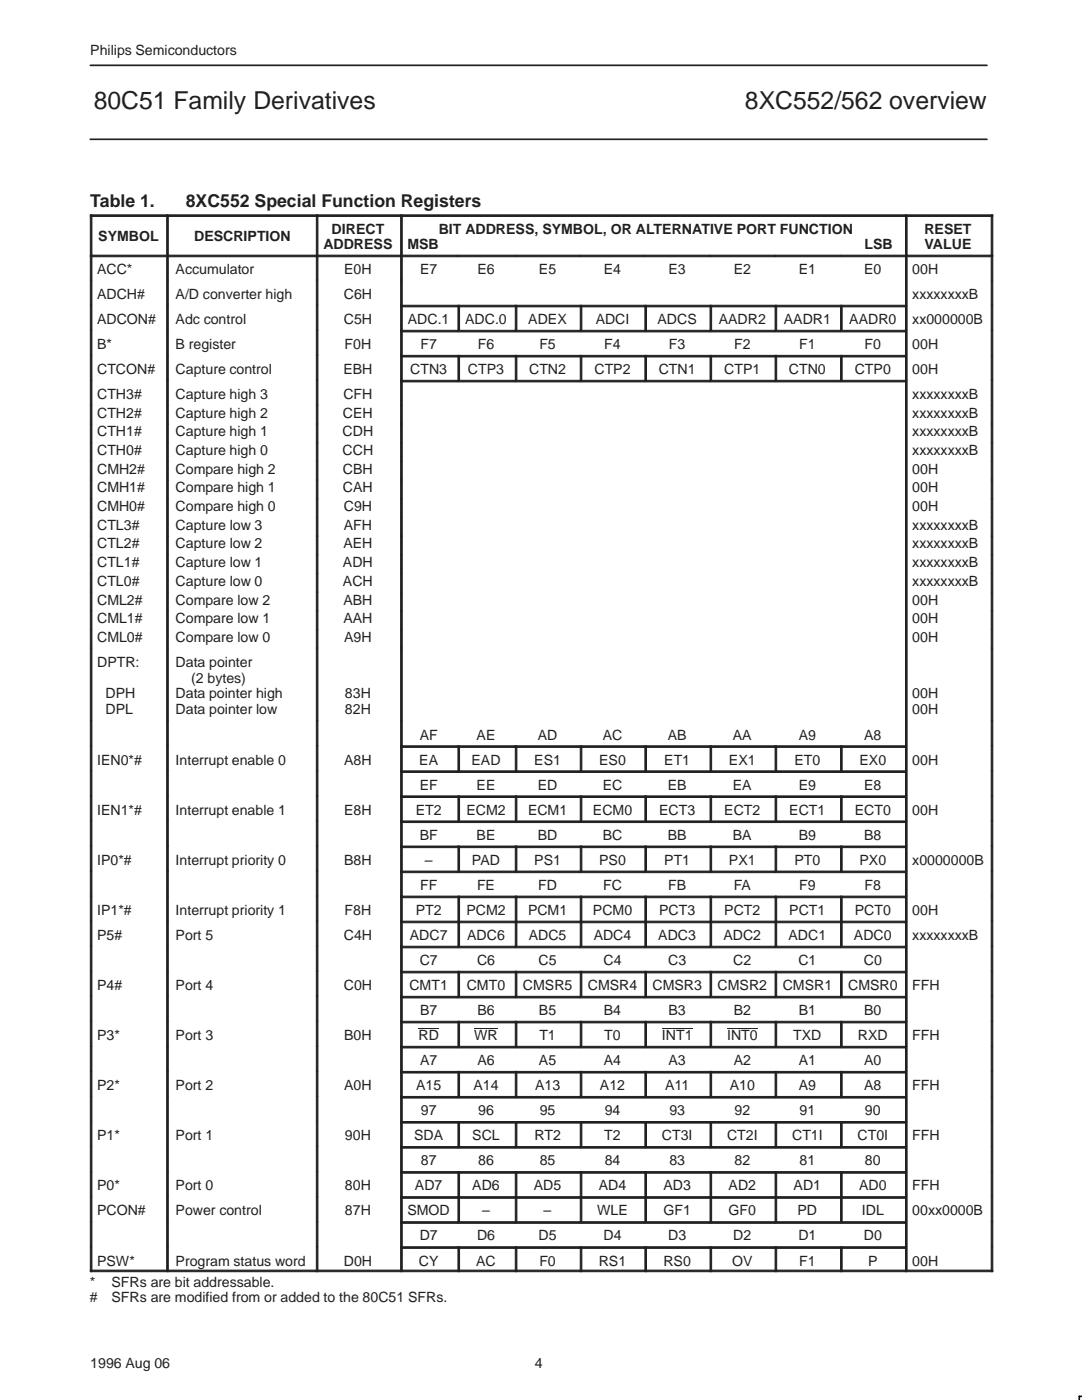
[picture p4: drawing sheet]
<svg xmlns="http://www.w3.org/2000/svg" width="216mm" height="279mm" viewBox="0 0 216 279" stroke-linecap="round" stroke-linejoin="round" font-family="sans-serif">
<defs><g id="words">
<g font-size="4.9" fill="#231f20">
<text x="18.7" y="21.8">80C51 Family Derivatives</text>
<text x="148.6" y="21.8">8XC552/562 overview</text>
</g>
<g font-size="3.5" fill="#231f20">
<text x="18" y="41.2">Table 1.</text>
<text x="37.1" y="41.2">8XC552 Special Function Registers</text>
</g>
<g font-size="2.8" fill="#231f20">
<text x="18" y="10.9">Philips Semiconductors</text>
<text x="66.2" y="46.6">DIRECT</text>
<text x="87.5" y="46.6">BIT ADDRESS, SYMBOL, OR ALTERNATIVE PORT FUNCTION</text>
<text x="184.5" y="46.6">RESET</text>
<text x="19.6" y="48.1">SYMBOL</text>
<text x="38.7" y="48.1">DESCRIPTION</text>
<text x="64.5" y="49.7">ADDRESS</text>
<text x="81.3" y="49.7">MSB</text>
<text x="172.5" y="49.7">LSB</text>
<text x="184.5" y="49.7">VALUE</text>
<text x="19.4" y="54.7">ACC*</text>
<text x="19.4" y="59.7">ADCH#</text>
<text x="35" y="54.7">Accumulator</text>
<text x="35" y="59.7">A/D converter high</text>
<text x="68.6" y="59.7">C6H</text>
<text x="68.7" y="54.7">E0H</text>
<text x="83.8" y="54.7">E7</text>
<text x="95.3" y="54.7">E6</text>
<text x="107.5" y="54.7">E5</text>
<text x="120.5" y="54.7">E4</text>
<text x="133.4" y="54.7">E3</text>
<text x="146.4" y="54.7">E2</text>
<text x="159.4" y="54.7">E1</text>
<text x="172.4" y="54.7">E0</text>
<text x="182" y="54.7">00H</text>
<text x="182" y="59.7">xxxxxxxxB</text>
<text x="19.4" y="64.7">ADCON#</text>
<text x="35" y="64.7">Adc control</text>
<text x="68.6" y="64.7">C5H</text>
<text x="81.4" y="64.7">ADC.1</text>
<text x="92.8" y="64.7">ADC.0</text>
<text x="105.4" y="64.7">ADEX</text>
<text x="118.9" y="64.7">ADCI</text>
<text x="131.2" y="64.7">ADCS</text>
<text x="143.4" y="64.7">AADR2</text>
<text x="156.4" y="64.7">AADR1</text>
<text x="169.5" y="64.7">AADR0</text>
<text x="182" y="64.7">xx000000B</text>
<text x="19.4" y="69.7">B*</text>
<text x="35" y="69.7">B register</text>
<text x="68.8" y="69.7">F0H</text>
<text x="83.9" y="69.7">F7</text>
<text x="95.3" y="69.7">F6</text>
<text x="107.6" y="69.7">F5</text>
<text x="120.6" y="69.7">F4</text>
<text x="133.5" y="69.7">F3</text>
<text x="146.5" y="69.7">F2</text>
<text x="159.5" y="69.7">F1</text>
<text x="172.5" y="69.7">F0</text>
<text x="182" y="69.7">00H</text>
<text x="19.4" y="74.7">CTCON#</text>
<text x="35" y="74.7">Capture control</text>
<text x="68.5" y="74.7">EBH</text>
<text x="81.9" y="74.7">CTN3</text>
<text x="93.4" y="74.7">CTP3</text>
<text x="105.6" y="74.7">CTN2</text>
<text x="118.6" y="74.7">CTP2</text>
<text x="131.4" y="74.7">CTN1</text>
<text x="144.5" y="74.7">CTP1</text>
<text x="157.4" y="74.7">CTN0</text>
<text x="170.6" y="74.7">CTP0</text>
<text x="182" y="74.7">00H</text>
<text x="19.4" y="79.6">CTH3#</text>
<text x="19.4" y="83.4">CTH2#</text>
<text x="35" y="79.6">Capture high 3</text>
<text x="35" y="83.4">Capture high 2</text>
<text x="68.4" y="83.4">CEH</text>
<text x="68.5" y="79.6">CFH</text>
<text x="182" y="79.6">xxxxxxxxB</text>
<text x="182" y="83.4">xxxxxxxxB</text>
<text x="19.4" y="87.1">CTH1#</text>
<text x="35" y="87.1">Capture high 1</text>
<text x="68.4" y="87.1">CDH</text>
<text x="182" y="87.1">xxxxxxxxB</text>
<text x="19.4" y="90.8">CTH0#</text>
<text x="19.4" y="94.6">CMH2#</text>
<text x="35" y="90.8">Capture high 0</text>
<text x="35" y="94.6">Compare high 2</text>
<text x="68.4" y="90.8">CCH</text>
<text x="68.4" y="94.6">CBH</text>
<text x="182" y="90.8">xxxxxxxxB</text>
<text x="182" y="94.6">00H</text>
<text x="19.4" y="98.3">CMH1#</text>
<text x="35" y="98.3">Compare high 1</text>
<text x="68.4" y="98.3">CAH</text>
<text x="182" y="98.3">00H</text>
<text x="19.4" y="102">CMH0#</text>
<text x="19.4" y="105.7">CTL3#</text>
<text x="35" y="102">Compare high 0</text>
<text x="35" y="105.7">Capture low 3</text>
<text x="68.6" y="102">C9H</text>
<text x="68.6" y="105.7">AFH</text>
<text x="182" y="102">00H</text>
<text x="182" y="105.7">xxxxxxxxB</text>
<text x="19.4" y="109.5">CTL2#</text>
<text x="19.4" y="113.2">CTL1#</text>
<text x="35" y="109.5">Capture low 2</text>
<text x="35" y="113.2">Capture low 1</text>
<text x="68.4" y="113.2">ADH</text>
<text x="68.5" y="109.5">AEH</text>
<text x="182" y="109.5">xxxxxxxxB</text>
<text x="182" y="113.2">xxxxxxxxB</text>
<text x="19.4" y="116.9">CTL0#</text>
<text x="35" y="116.9">Capture low 0</text>
<text x="68.4" y="116.9">ACH</text>
<text x="182" y="116.9">xxxxxxxxB</text>
<text x="19.4" y="120.7">CML2#</text>
<text x="19.4" y="124.4">CML1#</text>
<text x="35" y="120.7">Compare low 2</text>
<text x="35" y="124.4">Compare low 1</text>
<text x="68.5" y="120.7">ABH</text>
<text x="68.5" y="124.4">AAH</text>
<text x="182" y="120.7">00H</text>
<text x="182" y="124.4">00H</text>
<text x="19.4" y="128.1">CML0#</text>
<text x="35" y="128.1">Compare low 0</text>
<text x="68.7" y="128.1">A9H</text>
<text x="182" y="128.1">00H</text>
<text x="19.4" y="133.1">DPTR:</text>
<text x="35" y="133.1">Data pointer</text>
<text x="38.1" y="136.2">(2 bytes)</text>
<text x="21.1" y="139.4">DPH</text>
<text x="21.1" y="142.5">DPL</text>
<text x="35" y="139.4">Data pointer high</text>
<text x="35" y="142.5">Data pointer low</text>
<text x="68.8" y="139.4">83H</text>
<text x="68.8" y="142.5">82H</text>
<text x="182" y="139.4">00H</text>
<text x="182" y="142.5">00H</text>
<text x="83.7" y="147.6">AF</text>
<text x="95.1" y="147.6">AE</text>
<text x="107.3" y="147.6">AD</text>
<text x="120.3" y="147.6">AC</text>
<text x="133.2" y="147.6">AB</text>
<text x="146.2" y="147.6">AA</text>
<text x="159.4" y="147.6">A9</text>
<text x="172.4" y="147.6">A8</text>
<text x="19.4" y="152.6">IEN0*#</text>
<text x="35" y="152.6">Interrupt enable 0</text>
<text x="68.7" y="152.6">A8H</text>
<text x="83.7" y="152.6">EA</text>
<text x="94.1" y="152.6">EAD</text>
<text x="106.6" y="152.6">ES1</text>
<text x="119.6" y="152.6">ES0</text>
<text x="132.5" y="152.6">ET1</text>
<text x="145.5" y="152.6">EX1</text>
<text x="158.5" y="152.6">ET0</text>
<text x="171.5" y="152.6">EX0</text>
<text x="182" y="152.6">00H</text>
<text x="83.7" y="157.6">EF</text>
<text x="95.1" y="157.6">EE</text>
<text x="107.3" y="157.6">ED</text>
<text x="120.3" y="157.6">EC</text>
<text x="133.2" y="157.6">EB</text>
<text x="146.2" y="157.6">EA</text>
<text x="159.4" y="157.6">E9</text>
<text x="172.4" y="157.6">E8</text>
<text x="19.4" y="162.6">IEN1*#</text>
<text x="35" y="162.6">Interrupt enable 1</text>
<text x="68.7" y="162.6">E8H</text>
<text x="83" y="162.6">ET2</text>
<text x="83.7" y="167.6">BF</text>
<text x="93.1" y="162.6">ECM2</text>
<text x="95.1" y="167.6">BE</text>
<text x="105.4" y="162.6">ECM1</text>
<text x="107.3" y="167.6">BD</text>
<text x="118.3" y="162.6">ECM0</text>
<text x="120.3" y="167.6">BC</text>
<text x="131.5" y="162.6">ECT3</text>
<text x="133.2" y="167.6">BB</text>
<text x="144.5" y="162.6">ECT2</text>
<text x="146.2" y="167.6">BA</text>
<text x="157.5" y="162.6">ECT1</text>
<text x="159.4" y="167.6">B9</text>
<text x="170.6" y="162.6">ECT0</text>
<text x="172.4" y="167.6">B8</text>
<text x="182" y="162.6">00H</text>
<text x="19.4" y="172.6">IP0*#</text>
<text x="35" y="172.6">Interrupt priority 0</text>
<text x="68.7" y="172.6">B8H</text>
<text x="84.8" y="172.6">–</text>
<text x="94.2" y="172.6">PAD</text>
<text x="106.6" y="172.6">PS1</text>
<text x="119.6" y="172.6">PS0</text>
<text x="132.5" y="172.6">PT1</text>
<text x="145.5" y="172.6">PX1</text>
<text x="158.5" y="172.6">PT0</text>
<text x="171.5" y="172.6">PX0</text>
<text x="182" y="172.6">x0000000B</text>
<text x="83.8" y="177.6">FF</text>
<text x="95.2" y="177.6">FE</text>
<text x="107.4" y="177.6">FD</text>
<text x="120.3" y="177.6">FC</text>
<text x="133.3" y="177.6">FB</text>
<text x="146.4" y="177.6">FA</text>
<text x="159.5" y="177.6">F9</text>
<text x="172.5" y="177.6">F8</text>
<text x="19.4" y="182.6">IP1*#</text>
<text x="35" y="182.6">Interrupt priority 1</text>
<text x="68.8" y="182.6">F8H</text>
<text x="83" y="182.6">PT2</text>
<text x="93.1" y="182.6">PCM2</text>
<text x="105.4" y="182.6">PCM1</text>
<text x="118.3" y="182.6">PCM0</text>
<text x="131.5" y="182.6">PCT3</text>
<text x="144.5" y="182.6">PCT2</text>
<text x="157.5" y="182.6">PCT1</text>
<text x="170.6" y="182.6">PCT0</text>
<text x="182" y="182.6">00H</text>
<text x="19.4" y="187.6">P5#</text>
<text x="35" y="187.6">Port 5</text>
<text x="68.6" y="187.6">C4H</text>
<text x="81.8" y="187.6">ADC7</text>
<text x="93.2" y="187.6">ADC6</text>
<text x="105.5" y="187.6">ADC5</text>
<text x="118.5" y="187.6">ADC4</text>
<text x="131.4" y="187.6">ADC3</text>
<text x="144.4" y="187.6">ADC2</text>
<text x="157.3" y="187.6">ADC1</text>
<text x="170.4" y="187.6">ADC0</text>
<text x="182" y="187.6">xxxxxxxxB</text>
<text x="19.4" y="197.6">P4#</text>
<text x="35" y="197.6">Port 4</text>
<text x="68.6" y="197.6">C0H</text>
<text x="81.7" y="197.6">CMT1</text>
<text x="83.7" y="192.6">C7</text>
<text x="93.1" y="197.6">CMT0</text>
<text x="95.2" y="192.6">C6</text>
<text x="104.3" y="197.6">CMSR5</text>
<text x="107.5" y="192.6">C5</text>
<text x="117.3" y="197.6">CMSR4</text>
<text x="120.4" y="192.6">C4</text>
<text x="130.2" y="197.6">CMSR3</text>
<text x="133.3" y="192.6">C3</text>
<text x="143.2" y="197.6">CMSR2</text>
<text x="146.3" y="192.6">C2</text>
<text x="156.2" y="197.6">CMSR1</text>
<text x="159.3" y="192.6">C1</text>
<text x="169.2" y="197.6">CMSR0</text>
<text x="172.4" y="192.6">C0</text>
<text x="182" y="197.6">FFH</text>
<text x="83.8" y="202.6">B7</text>
<text x="95.3" y="202.6">B6</text>
<text x="107.5" y="202.6">B5</text>
<text x="120.5" y="202.6">B4</text>
<text x="133.4" y="202.6">B3</text>
<text x="146.4" y="202.6">B2</text>
<text x="159.4" y="202.6">B1</text>
<text x="172.4" y="202.6">B0</text>
<text x="19.4" y="207.6">P3*</text>
<text x="35" y="207.6">Port 3</text>
<text x="68.7" y="207.6">B0H</text>
<text x="83.5" y="207.6">RD</text>
<text x="94.6" y="207.6">WR</text>
<text x="107.6" y="207.6">T1</text>
<text x="120.6" y="207.6">T0</text>
<text x="132.1" y="207.6">INT1</text>
<text x="145.1" y="207.6">INT0</text>
<text x="158.3" y="207.6">TXD</text>
<text x="171.2" y="207.6">RXD</text>
<text x="182" y="207.6">FFH</text>
<text x="83.8" y="212.6">A7</text>
<text x="95.3" y="212.6">A6</text>
<text x="107.5" y="212.6">A5</text>
<text x="120.5" y="212.6">A4</text>
<text x="133.4" y="212.6">A3</text>
<text x="146.4" y="212.6">A2</text>
<text x="159.4" y="212.6">A1</text>
<text x="172.4" y="212.6">A0</text>
<text x="19.4" y="217.6">P2*</text>
<text x="35" y="217.6">Port 2</text>
<text x="68.7" y="217.6">A0H</text>
<text x="83" y="217.6">A15</text>
<text x="94.5" y="217.6">A14</text>
<text x="106.8" y="217.6">A13</text>
<text x="119.7" y="217.6">A12</text>
<text x="132.7" y="217.6">A11</text>
<text x="145.6" y="217.6">A10</text>
<text x="159.4" y="217.6">A9</text>
<text x="172.4" y="217.6">A8</text>
<text x="182" y="217.6">FFH</text>
<text x="19.4" y="227.6">P1*</text>
<text x="35" y="227.6">Port 1</text>
<text x="68.8" y="227.6">90H</text>
<text x="82.6" y="227.6">SDA</text>
<text x="84" y="222.6">97</text>
<text x="94.2" y="227.6">SCL</text>
<text x="95.4" y="222.6">96</text>
<text x="106.6" y="227.6">RT2</text>
<text x="107.7" y="222.6">95</text>
<text x="120.6" y="227.6">T2</text>
<text x="120.7" y="222.6">94</text>
<text x="132.1" y="227.6">CT3I</text>
<text x="133.6" y="222.6">93</text>
<text x="145.1" y="227.6">CT2I</text>
<text x="146.6" y="222.6">92</text>
<text x="158.1" y="227.6">CT1I</text>
<text x="159.5" y="222.6">91</text>
<text x="171.1" y="227.6">CT0I</text>
<text x="172.6" y="222.6">90</text>
<text x="182" y="227.6">FFH</text>
<text x="84" y="232.6">87</text>
<text x="95.4" y="232.6">86</text>
<text x="107.7" y="232.6">85</text>
<text x="120.7" y="232.6">84</text>
<text x="133.6" y="232.6">83</text>
<text x="146.6" y="232.6">82</text>
<text x="159.5" y="232.6">81</text>
<text x="172.6" y="232.6">80</text>
<text x="19.4" y="237.6">P0*</text>
<text x="35" y="237.6">Port 0</text>
<text x="68.8" y="237.6">80H</text>
<text x="82.8" y="237.6">AD7</text>
<text x="94.2" y="237.6">AD6</text>
<text x="106.5" y="237.6">AD5</text>
<text x="119.5" y="237.6">AD4</text>
<text x="132.4" y="237.6">AD3</text>
<text x="145.4" y="237.6">AD2</text>
<text x="158.4" y="237.6">AD1</text>
<text x="171.4" y="237.6">AD0</text>
<text x="182" y="237.6">FFH</text>
<text x="19.4" y="242.6">PCON#</text>
<text x="35" y="242.6">Power control</text>
<text x="68.8" y="242.6">87H</text>
<text x="81.3" y="242.6">SMOD</text>
<text x="96.2" y="242.6">–</text>
<text x="108.5" y="242.6">–</text>
<text x="119.2" y="242.6">WLE</text>
<text x="132.4" y="242.6">GF1</text>
<text x="145.4" y="242.6">GF0</text>
<text x="159.1" y="242.6">PD</text>
<text x="172" y="242.6">IDL</text>
<text x="182" y="242.6">00xx0000B</text>
<text x="83.7" y="247.6">D7</text>
<text x="95.2" y="247.6">D6</text>
<text x="107.5" y="247.6">D5</text>
<text x="120.4" y="247.6">D4</text>
<text x="133.3" y="247.6">D3</text>
<text x="146.3" y="247.6">D2</text>
<text x="159.3" y="247.6">D1</text>
<text x="172.4" y="247.6">D0</text>
<text x="17.9" y="256.8">*</text>
<text x="19.4" y="252.6">PSW*</text>
<text x="22.3" y="256.8">SFRs are bit addressable.</text>
<text x="35" y="252.6">Program status word</text>
<text x="68.6" y="252.6">D0H</text>
<text x="83.6" y="252.6">CY</text>
<text x="95" y="252.6">AC</text>
<text x="107.6" y="252.6">F0</text>
<text x="119.5" y="252.6">RS1</text>
<text x="132.4" y="252.6">RS0</text>
<text x="146.1" y="252.6">OV</text>
<text x="159.5" y="252.6">F1</text>
<text x="173.2" y="252.6">P</text>
<text x="182" y="252.6">00H</text>
<text x="17.9" y="259.9">#</text>
<text x="22.3" y="259.9">SFRs are modified from or added to the 80C51 SFRs.</text>
<text x="18" y="273">1996 Aug 06</text>
<text x="106.7" y="273">4</text>
</g>
</g></defs>
<path d="M18 13h178.9M18 27.8h178.9" fill="none" stroke="#231f20" stroke-width=".34"/>
<g fill="#231f20" stroke="#231f20" stroke-width=".2">
<path d="M18 42.9h.3v8h-.3z" fill-rule="evenodd"/>
<path d="M18 42.9h15.2v.3h-15.2z" fill-rule="evenodd"/>
<path d="M33.3 42.9h.3v8h-.3z" fill-rule="evenodd"/>
<path d="M33.3 42.9h29.8v.3h-29.8z" fill-rule="evenodd"/>
<path d="M63.1 42.9h.3v8h-.3z" fill-rule="evenodd"/>
<path d="M63.1 42.9h16.8v.3h-16.8z" fill-rule="evenodd"/>
<path d="M79.9 42.9h.4v8h-.4z" fill-rule="evenodd"/>
<path d="M79.9 42.9h100.8v.3h-100.8z" fill-rule="evenodd"/>
<path d="M180.7 42.9h.3v8h-.3z" fill-rule="evenodd"/>
<path d="M197.8 42.9h.3v8h-.3z" fill-rule="evenodd"/>
<path d="M180.7 42.9h17.4v.3h-17.4z" fill-rule="evenodd"/>
<path d="M18 50.9h.3v5h-.3z" fill-rule="evenodd"/>
<path d="M18 50.9h15.2v.3h-15.2z" fill-rule="evenodd"/>
<path d="M33.3 50.9h.3v5h-.3z" fill-rule="evenodd"/>
<path d="M33.3 50.9h29.8v.3h-29.8z" fill-rule="evenodd"/>
<path d="M63.1 50.9h.3v5h-.3z" fill-rule="evenodd"/>
<path d="M63.1 50.9h16.8v.3h-16.8z" fill-rule="evenodd"/>
<path d="M79.9 50.9h.4v5h-.4z" fill-rule="evenodd"/>
<path d="M79.9 50.9h11.5v.3h-11.5z" fill-rule="evenodd"/>
<path d="M91.4 50.9h11.4v.3h-11.4z" fill-rule="evenodd"/>
<path d="M102.8 50.9h13v.3h-13z" fill-rule="evenodd"/>
<path d="M115.8 50.9h12.9v.3h-12.9z" fill-rule="evenodd"/>
<path d="M128.7 50.9h13v.3h-13z" fill-rule="evenodd"/>
<path d="M141.7 50.9h12.9v.3h-12.9z" fill-rule="evenodd"/>
<path d="M154.7 50.9h13v.3h-13z" fill-rule="evenodd"/>
<path d="M167.7 50.9h13v.3h-13z" fill-rule="evenodd"/>
<path d="M180.7 50.9h.3v5h-.3z" fill-rule="evenodd"/>
<path d="M197.8 50.9h.3v5h-.3z" fill-rule="evenodd"/>
<path d="M180.7 50.9h17.4v.3h-17.4z" fill-rule="evenodd"/>
<path d="M18 55.9h.3v5h-.3z" fill-rule="evenodd"/>
<path d="M33.3 55.9h.3v5h-.3z" fill-rule="evenodd"/>
<path d="M63.1 55.9h.3v5h-.3z" fill-rule="evenodd"/>
<path d="M79.9 55.9h.4v5h-.4z" fill-rule="evenodd"/>
<path d="M180.7 55.9h.3v5h-.3z" fill-rule="evenodd"/>
<path d="M197.8 55.9h.3v5h-.3z" fill-rule="evenodd"/>
<path d="M18 60.9h.3v5h-.3z" fill-rule="evenodd"/>
<path d="M33.3 60.9h.3v5h-.3z" fill-rule="evenodd"/>
<path d="M63.1 60.9h.3v5h-.3z" fill-rule="evenodd"/>
<path d="M79.9 60.9h.4v5h-.4z" fill-rule="evenodd"/>
<path d="M79.9 60.9h11.5v.3h-11.5z" fill-rule="evenodd"/>
<path d="M91.4 60.9h.3v5h-.3z" fill-rule="evenodd"/>
<path d="M91.4 60.9h11.4v.3h-11.4z" fill-rule="evenodd"/>
<path d="M102.8 60.9h.3v5h-.3z" fill-rule="evenodd"/>
<path d="M102.8 60.9h13v.3h-13z" fill-rule="evenodd"/>
<path d="M115.8 60.9h.3v5h-.3z" fill-rule="evenodd"/>
<path d="M115.8 60.9h12.9v.3h-12.9z" fill-rule="evenodd"/>
<path d="M128.7 60.9h.3v5h-.3z" fill-rule="evenodd"/>
<path d="M128.7 60.9h13v.3h-13z" fill-rule="evenodd"/>
<path d="M141.7 60.9h.3v5h-.3z" fill-rule="evenodd"/>
<path d="M141.7 60.9h12.9v.3h-12.9z" fill-rule="evenodd"/>
<path d="M154.7 60.9h.3v5h-.3z" fill-rule="evenodd"/>
<path d="M154.7 60.9h13v.3h-13z" fill-rule="evenodd"/>
<path d="M167.7 60.9h.3v5h-.3z" fill-rule="evenodd"/>
<path d="M167.7 60.9h13v.3h-13z" fill-rule="evenodd"/>
<path d="M180.7 60.9h.3v5h-.3z" fill-rule="evenodd"/>
<path d="M197.8 60.9h.3v5h-.3z" fill-rule="evenodd"/>
<path d="M18 65.9h.3v5h-.3z" fill-rule="evenodd"/>
<path d="M33.3 65.9h.3v5h-.3z" fill-rule="evenodd"/>
<path d="M63.1 65.9h.3v5h-.3z" fill-rule="evenodd"/>
<path d="M79.9 65.9h.4v5h-.4z" fill-rule="evenodd"/>
<path d="M79.9 65.9h11.5v.3h-11.5z" fill-rule="evenodd"/>
<path d="M91.4 65.9h11.4v.3h-11.4z" fill-rule="evenodd"/>
<path d="M102.8 65.9h13v.3h-13z" fill-rule="evenodd"/>
<path d="M115.8 65.9h12.9v.3h-12.9z" fill-rule="evenodd"/>
<path d="M128.7 65.9h13v.3h-13z" fill-rule="evenodd"/>
<path d="M141.7 65.9h12.9v.3h-12.9z" fill-rule="evenodd"/>
<path d="M154.7 65.9h13v.3h-13z" fill-rule="evenodd"/>
<path d="M167.7 65.9h13v.3h-13z" fill-rule="evenodd"/>
<path d="M180.7 65.9h.3v5h-.3z" fill-rule="evenodd"/>
<path d="M197.8 65.9h.3v5h-.3z" fill-rule="evenodd"/>
<path d="M18 70.9h.3v5h-.3z" fill-rule="evenodd"/>
<path d="M33.3 70.9h.3v5h-.3z" fill-rule="evenodd"/>
<path d="M63.1 70.9h.3v5h-.3z" fill-rule="evenodd"/>
<path d="M79.9 70.9h.4v5h-.4z" fill-rule="evenodd"/>
<path d="M79.9 70.9h11.5v.3h-11.5z" fill-rule="evenodd"/>
<path d="M91.4 70.9h.3v5h-.3z" fill-rule="evenodd"/>
<path d="M91.4 70.9h11.4v.3h-11.4z" fill-rule="evenodd"/>
<path d="M102.8 70.9h.3v5h-.3z" fill-rule="evenodd"/>
<path d="M102.8 70.9h13v.3h-13z" fill-rule="evenodd"/>
<path d="M115.8 70.9h.3v5h-.3z" fill-rule="evenodd"/>
<path d="M115.8 70.9h12.9v.3h-12.9z" fill-rule="evenodd"/>
<path d="M128.7 70.9h.3v5h-.3z" fill-rule="evenodd"/>
<path d="M128.7 70.9h13v.3h-13z" fill-rule="evenodd"/>
<path d="M141.7 70.9h.3v5h-.3z" fill-rule="evenodd"/>
<path d="M141.7 70.9h12.9v.3h-12.9z" fill-rule="evenodd"/>
<path d="M154.7 70.9h.3v5h-.3z" fill-rule="evenodd"/>
<path d="M154.7 70.9h13v.3h-13z" fill-rule="evenodd"/>
<path d="M167.7 70.9h.3v5h-.3z" fill-rule="evenodd"/>
<path d="M167.7 70.9h13v.3h-13z" fill-rule="evenodd"/>
<path d="M180.7 70.9h.3v5h-.3z" fill-rule="evenodd"/>
<path d="M197.8 70.9h.3v5h-.3z" fill-rule="evenodd"/>
<path d="M18 75.9h.3v5h-.3z" fill-rule="evenodd"/>
<path d="M33.3 75.9h.3v5h-.3z" fill-rule="evenodd"/>
<path d="M63.1 75.9h.3v5h-.3z" fill-rule="evenodd"/>
<path d="M79.9 75.9h.4v5h-.4z" fill-rule="evenodd"/>
<path d="M79.9 75.9h11.5v.3h-11.5z" fill-rule="evenodd"/>
<path d="M91.4 75.9h11.4v.3h-11.4z" fill-rule="evenodd"/>
<path d="M102.8 75.9h13v.3h-13z" fill-rule="evenodd"/>
<path d="M115.8 75.9h12.9v.3h-12.9z" fill-rule="evenodd"/>
<path d="M128.7 75.9h13v.3h-13z" fill-rule="evenodd"/>
<path d="M141.7 75.9h12.9v.3h-12.9z" fill-rule="evenodd"/>
<path d="M154.7 75.9h13v.3h-13z" fill-rule="evenodd"/>
<path d="M167.7 75.9h13v.3h-13z" fill-rule="evenodd"/>
<path d="M180.7 75.9h.3v5h-.3z" fill-rule="evenodd"/>
<path d="M197.8 75.9h.3v5h-.3z" fill-rule="evenodd"/>
<path d="M18 80.9h.3v3.7h-.3z" fill-rule="evenodd"/>
<path d="M33.3 80.9h.3v3.7h-.3z" fill-rule="evenodd"/>
<path d="M63.1 80.9h.3v3.7h-.3z" fill-rule="evenodd"/>
<path d="M79.9 80.9h.4v3.7h-.4z" fill-rule="evenodd"/>
<path d="M180.7 80.9h.3v3.7h-.3z" fill-rule="evenodd"/>
<path d="M197.8 80.9h.3v3.7h-.3z" fill-rule="evenodd"/>
<path d="M18 84.6h.3v3.8h-.3z" fill-rule="evenodd"/>
<path d="M33.3 84.6h.3v3.8h-.3z" fill-rule="evenodd"/>
<path d="M63.1 84.6h.3v3.8h-.3z" fill-rule="evenodd"/>
<path d="M79.9 84.6h.4v3.8h-.4z" fill-rule="evenodd"/>
<path d="M180.7 84.6h.3v3.8h-.3z" fill-rule="evenodd"/>
<path d="M197.8 84.6h.3v3.8h-.3z" fill-rule="evenodd"/>
<path d="M18 88.4h.3v3.7h-.3z" fill-rule="evenodd"/>
<path d="M33.3 88.4h.3v3.7h-.3z" fill-rule="evenodd"/>
<path d="M63.1 88.4h.3v3.7h-.3z" fill-rule="evenodd"/>
<path d="M79.9 88.4h.4v3.7h-.4z" fill-rule="evenodd"/>
<path d="M180.7 88.4h.3v3.7h-.3z" fill-rule="evenodd"/>
<path d="M197.8 88.4h.3v3.7h-.3z" fill-rule="evenodd"/>
<path d="M18 92.1h.3v3.7h-.3z" fill-rule="evenodd"/>
<path d="M33.3 92.1h.3v3.7h-.3z" fill-rule="evenodd"/>
<path d="M63.1 92.1h.3v3.7h-.3z" fill-rule="evenodd"/>
<path d="M79.9 92.1h.4v3.7h-.4z" fill-rule="evenodd"/>
<path d="M180.7 92.1h.3v3.7h-.3z" fill-rule="evenodd"/>
<path d="M197.8 92.1h.3v3.7h-.3z" fill-rule="evenodd"/>
<path d="M18 95.8h.3v3.7h-.3z" fill-rule="evenodd"/>
<path d="M33.3 95.8h.3v3.7h-.3z" fill-rule="evenodd"/>
<path d="M63.1 95.8h.3v3.7h-.3z" fill-rule="evenodd"/>
<path d="M79.9 95.8h.4v3.7h-.4z" fill-rule="evenodd"/>
<path d="M180.7 95.8h.3v3.7h-.3z" fill-rule="evenodd"/>
<path d="M197.8 95.8h.3v3.7h-.3z" fill-rule="evenodd"/>
<path d="M18 99.6h.3v3.7h-.3z" fill-rule="evenodd"/>
<path d="M33.3 99.6h.3v3.7h-.3z" fill-rule="evenodd"/>
<path d="M63.1 99.6h.3v3.7h-.3z" fill-rule="evenodd"/>
<path d="M79.9 99.6h.4v3.7h-.4z" fill-rule="evenodd"/>
<path d="M180.7 99.6h.3v3.7h-.3z" fill-rule="evenodd"/>
<path d="M197.8 99.6h.3v3.7h-.3z" fill-rule="evenodd"/>
<path d="M18 103.3h.3v3.7h-.3z" fill-rule="evenodd"/>
<path d="M33.3 103.3h.3v3.7h-.3z" fill-rule="evenodd"/>
<path d="M63.1 103.3h.3v3.7h-.3z" fill-rule="evenodd"/>
<path d="M79.9 103.3h.4v3.7h-.4z" fill-rule="evenodd"/>
<path d="M180.7 103.3h.3v3.7h-.3z" fill-rule="evenodd"/>
<path d="M197.8 103.3h.3v3.7h-.3z" fill-rule="evenodd"/>
<path d="M18 107h.3v3.7h-.3z" fill-rule="evenodd"/>
<path d="M33.3 107h.3v3.7h-.3z" fill-rule="evenodd"/>
<path d="M63.1 107h.3v3.7h-.3z" fill-rule="evenodd"/>
<path d="M79.9 107h.4v3.7h-.4z" fill-rule="evenodd"/>
<path d="M180.7 107h.3v3.7h-.3z" fill-rule="evenodd"/>
<path d="M197.8 107h.3v3.7h-.3z" fill-rule="evenodd"/>
<path d="M18 110.7h.3v3.7h-.3z" fill-rule="evenodd"/>
<path d="M33.3 110.7h.3v3.7h-.3z" fill-rule="evenodd"/>
<path d="M63.1 110.7h.3v3.7h-.3z" fill-rule="evenodd"/>
<path d="M79.9 110.7h.4v3.7h-.4z" fill-rule="evenodd"/>
<path d="M180.7 110.7h.3v3.7h-.3z" fill-rule="evenodd"/>
<path d="M197.8 110.7h.3v3.7h-.3z" fill-rule="evenodd"/>
<path d="M18 114.5h.3v3.7h-.3z" fill-rule="evenodd"/>
<path d="M33.3 114.5h.3v3.7h-.3z" fill-rule="evenodd"/>
<path d="M63.1 114.5h.3v3.7h-.3z" fill-rule="evenodd"/>
<path d="M79.9 114.5h.4v3.7h-.4z" fill-rule="evenodd"/>
<path d="M180.7 114.5h.3v3.7h-.3z" fill-rule="evenodd"/>
<path d="M197.8 114.5h.3v3.7h-.3z" fill-rule="evenodd"/>
<path d="M18 118.2h.3v3.7h-.3z" fill-rule="evenodd"/>
<path d="M33.3 118.2h.3v3.7h-.3z" fill-rule="evenodd"/>
<path d="M63.1 118.2h.3v3.7h-.3z" fill-rule="evenodd"/>
<path d="M79.9 118.2h.4v3.7h-.4z" fill-rule="evenodd"/>
<path d="M180.7 118.2h.3v3.7h-.3z" fill-rule="evenodd"/>
<path d="M197.8 118.2h.3v3.7h-.3z" fill-rule="evenodd"/>
<path d="M18 121.9h.3v3.7h-.3z" fill-rule="evenodd"/>
<path d="M33.3 121.9h.3v3.7h-.3z" fill-rule="evenodd"/>
<path d="M63.1 121.9h.3v3.7h-.3z" fill-rule="evenodd"/>
<path d="M79.9 121.9h.4v3.7h-.4z" fill-rule="evenodd"/>
<path d="M180.7 121.9h.3v3.7h-.3z" fill-rule="evenodd"/>
<path d="M197.8 121.9h.3v3.7h-.3z" fill-rule="evenodd"/>
<path d="M18 125.6h.3v3.7h-.3z" fill-rule="evenodd"/>
<path d="M33.3 125.6h.3v3.7h-.3z" fill-rule="evenodd"/>
<path d="M63.1 125.6h.3v3.7h-.3z" fill-rule="evenodd"/>
<path d="M79.9 125.6h.4v3.7h-.4z" fill-rule="evenodd"/>
<path d="M180.7 125.6h.3v3.7h-.3z" fill-rule="evenodd"/>
<path d="M197.8 125.6h.3v3.7h-.3z" fill-rule="evenodd"/>
<path d="M18 129.4h.3v14.4h-.3z" fill-rule="evenodd"/>
<path d="M33.3 129.4h.3v14.4h-.3z" fill-rule="evenodd"/>
<path d="M63.1 129.4h.3v14.4h-.3z" fill-rule="evenodd"/>
<path d="M79.9 129.4h.4v14.4h-.4z" fill-rule="evenodd"/>
<path d="M180.7 129.4h.3v14.4h-.3z" fill-rule="evenodd"/>
<path d="M197.8 129.4h.3v14.4h-.3z" fill-rule="evenodd"/>
<path d="M18 143.9h.3v4.9h-.3z" fill-rule="evenodd"/>
<path d="M33.3 143.9h.3v4.9h-.3z" fill-rule="evenodd"/>
<path d="M63.1 143.9h.3v4.9h-.3z" fill-rule="evenodd"/>
<path d="M79.9 143.9h.4v4.9h-.4z" fill-rule="evenodd"/>
<path d="M180.7 143.9h.3v4.9h-.3z" fill-rule="evenodd"/>
<path d="M197.8 143.9h.3v4.9h-.3z" fill-rule="evenodd"/>
<path d="M18 148.8h.3v5h-.3z" fill-rule="evenodd"/>
<path d="M33.3 148.8h.3v5h-.3z" fill-rule="evenodd"/>
<path d="M63.1 148.8h.3v5h-.3z" fill-rule="evenodd"/>
<path d="M79.9 148.8h.4v5h-.4z" fill-rule="evenodd"/>
<path d="M79.9 148.8h11.5v.4h-11.5z" fill-rule="evenodd"/>
<path d="M91.4 148.8h.3v5h-.3z" fill-rule="evenodd"/>
<path d="M91.4 148.8h11.4v.4h-11.4z" fill-rule="evenodd"/>
<path d="M102.8 148.8h.3v5h-.3z" fill-rule="evenodd"/>
<path d="M102.8 148.8h13v.4h-13z" fill-rule="evenodd"/>
<path d="M115.8 148.8h.3v5h-.3z" fill-rule="evenodd"/>
<path d="M115.8 148.8h12.9v.4h-12.9z" fill-rule="evenodd"/>
<path d="M128.7 148.8h.3v5h-.3z" fill-rule="evenodd"/>
<path d="M128.7 148.8h13v.4h-13z" fill-rule="evenodd"/>
<path d="M141.7 148.8h.3v5h-.3z" fill-rule="evenodd"/>
<path d="M141.7 148.8h12.9v.4h-12.9z" fill-rule="evenodd"/>
<path d="M154.7 148.8h.3v5h-.3z" fill-rule="evenodd"/>
<path d="M154.7 148.8h13v.4h-13z" fill-rule="evenodd"/>
<path d="M167.7 148.8h.3v5h-.3z" fill-rule="evenodd"/>
<path d="M167.7 148.8h13v.4h-13z" fill-rule="evenodd"/>
<path d="M180.7 148.8h.3v5h-.3z" fill-rule="evenodd"/>
<path d="M197.8 148.8h.3v5h-.3z" fill-rule="evenodd"/>
<path d="M18 153.8h.3v5h-.3z" fill-rule="evenodd"/>
<path d="M33.3 153.8h.3v5h-.3z" fill-rule="evenodd"/>
<path d="M63.1 153.8h.3v5h-.3z" fill-rule="evenodd"/>
<path d="M79.9 153.8h.4v5h-.4z" fill-rule="evenodd"/>
<path d="M79.9 153.8h11.5v.4h-11.5z" fill-rule="evenodd"/>
<path d="M91.4 153.8h11.4v.4h-11.4z" fill-rule="evenodd"/>
<path d="M102.8 153.8h13v.4h-13z" fill-rule="evenodd"/>
<path d="M115.8 153.8h12.9v.4h-12.9z" fill-rule="evenodd"/>
<path d="M128.7 153.8h13v.4h-13z" fill-rule="evenodd"/>
<path d="M141.7 153.8h12.9v.4h-12.9z" fill-rule="evenodd"/>
<path d="M154.7 153.8h13v.4h-13z" fill-rule="evenodd"/>
<path d="M167.7 153.8h13v.4h-13z" fill-rule="evenodd"/>
<path d="M180.7 153.8h.3v5h-.3z" fill-rule="evenodd"/>
<path d="M197.8 153.8h.3v5h-.3z" fill-rule="evenodd"/>
<path d="M18 158.8h.3v5h-.3z" fill-rule="evenodd"/>
<path d="M33.3 158.8h.3v5h-.3z" fill-rule="evenodd"/>
<path d="M63.1 158.8h.3v5h-.3z" fill-rule="evenodd"/>
<path d="M79.9 158.8h.4v5h-.4z" fill-rule="evenodd"/>
<path d="M79.9 158.8h11.5v.4h-11.5z" fill-rule="evenodd"/>
<path d="M91.4 158.8h.3v5h-.3z" fill-rule="evenodd"/>
<path d="M91.4 158.8h11.4v.4h-11.4z" fill-rule="evenodd"/>
<path d="M102.8 158.8h.3v5h-.3z" fill-rule="evenodd"/>
<path d="M102.8 158.8h13v.4h-13z" fill-rule="evenodd"/>
<path d="M115.8 158.8h.3v5h-.3z" fill-rule="evenodd"/>
<path d="M115.8 158.8h12.9v.4h-12.9z" fill-rule="evenodd"/>
<path d="M128.7 158.8h.3v5h-.3z" fill-rule="evenodd"/>
<path d="M128.7 158.8h13v.4h-13z" fill-rule="evenodd"/>
<path d="M141.7 158.8h.3v5h-.3z" fill-rule="evenodd"/>
<path d="M141.7 158.8h12.9v.4h-12.9z" fill-rule="evenodd"/>
<path d="M154.7 158.8h.3v5h-.3z" fill-rule="evenodd"/>
<path d="M154.7 158.8h13v.4h-13z" fill-rule="evenodd"/>
<path d="M167.7 158.8h.3v5h-.3z" fill-rule="evenodd"/>
<path d="M167.7 158.8h13v.4h-13z" fill-rule="evenodd"/>
<path d="M180.7 158.8h.3v5h-.3z" fill-rule="evenodd"/>
<path d="M197.8 158.8h.3v5h-.3z" fill-rule="evenodd"/>
<path d="M18 163.8h.3v5h-.3z" fill-rule="evenodd"/>
<path d="M33.3 163.8h.3v5h-.3z" fill-rule="evenodd"/>
<path d="M63.1 163.8h.3v5h-.3z" fill-rule="evenodd"/>
<path d="M79.9 163.8h.4v5h-.4z" fill-rule="evenodd"/>
<path d="M79.9 163.8h11.5v.4h-11.5z" fill-rule="evenodd"/>
<path d="M91.4 163.8h11.4v.4h-11.4z" fill-rule="evenodd"/>
<path d="M102.8 163.8h13v.4h-13z" fill-rule="evenodd"/>
<path d="M115.8 163.8h12.9v.4h-12.9z" fill-rule="evenodd"/>
<path d="M128.7 163.8h13v.4h-13z" fill-rule="evenodd"/>
<path d="M141.7 163.8h12.9v.4h-12.9z" fill-rule="evenodd"/>
<path d="M154.7 163.8h13v.4h-13z" fill-rule="evenodd"/>
<path d="M167.7 163.8h13v.4h-13z" fill-rule="evenodd"/>
<path d="M180.7 163.8h.3v5h-.3z" fill-rule="evenodd"/>
<path d="M197.8 163.8h.3v5h-.3z" fill-rule="evenodd"/>
<path d="M18 168.8h.3v5h-.3z" fill-rule="evenodd"/>
<path d="M33.3 168.8h.3v5h-.3z" fill-rule="evenodd"/>
<path d="M63.1 168.8h.3v5h-.3z" fill-rule="evenodd"/>
<path d="M79.9 168.8h.4v5h-.4z" fill-rule="evenodd"/>
<path d="M79.9 168.8h11.5v.4h-11.5z" fill-rule="evenodd"/>
<path d="M91.4 168.8h.3v5h-.3z" fill-rule="evenodd"/>
<path d="M91.4 168.8h11.4v.4h-11.4z" fill-rule="evenodd"/>
<path d="M102.8 168.8h.3v5h-.3z" fill-rule="evenodd"/>
<path d="M102.8 168.8h13v.4h-13z" fill-rule="evenodd"/>
<path d="M115.8 168.8h.3v5h-.3z" fill-rule="evenodd"/>
<path d="M115.8 168.8h12.9v.4h-12.9z" fill-rule="evenodd"/>
<path d="M128.7 168.8h.3v5h-.3z" fill-rule="evenodd"/>
<path d="M128.7 168.8h13v.4h-13z" fill-rule="evenodd"/>
<path d="M141.7 168.8h.3v5h-.3z" fill-rule="evenodd"/>
<path d="M141.7 168.8h12.9v.4h-12.9z" fill-rule="evenodd"/>
<path d="M154.7 168.8h.3v5h-.3z" fill-rule="evenodd"/>
<path d="M154.7 168.8h13v.4h-13z" fill-rule="evenodd"/>
<path d="M167.7 168.8h.3v5h-.3z" fill-rule="evenodd"/>
<path d="M167.7 168.8h13v.4h-13z" fill-rule="evenodd"/>
<path d="M180.7 168.8h.3v5h-.3z" fill-rule="evenodd"/>
<path d="M197.8 168.8h.3v5h-.3z" fill-rule="evenodd"/>
<path d="M18 173.8h.3v5h-.3z" fill-rule="evenodd"/>
<path d="M33.3 173.8h.3v5h-.3z" fill-rule="evenodd"/>
<path d="M63.1 173.8h.3v5h-.3z" fill-rule="evenodd"/>
<path d="M79.9 173.8h.4v5h-.4z" fill-rule="evenodd"/>
<path d="M79.9 173.8h11.5v.4h-11.5z" fill-rule="evenodd"/>
<path d="M91.4 173.8h11.4v.4h-11.4z" fill-rule="evenodd"/>
<path d="M102.8 173.8h13v.4h-13z" fill-rule="evenodd"/>
<path d="M115.8 173.8h12.9v.4h-12.9z" fill-rule="evenodd"/>
<path d="M128.7 173.8h13v.4h-13z" fill-rule="evenodd"/>
<path d="M141.7 173.8h12.9v.4h-12.9z" fill-rule="evenodd"/>
<path d="M154.7 173.8h13v.4h-13z" fill-rule="evenodd"/>
<path d="M167.7 173.8h13v.4h-13z" fill-rule="evenodd"/>
<path d="M180.7 173.8h.3v5h-.3z" fill-rule="evenodd"/>
<path d="M197.8 173.8h.3v5h-.3z" fill-rule="evenodd"/>
<path d="M18 178.8h.3v5h-.3z" fill-rule="evenodd"/>
<path d="M33.3 178.8h.3v5h-.3z" fill-rule="evenodd"/>
<path d="M63.1 178.8h.3v5h-.3z" fill-rule="evenodd"/>
<path d="M79.9 178.8h.4v5h-.4z" fill-rule="evenodd"/>
<path d="M79.9 178.8h11.5v.4h-11.5z" fill-rule="evenodd"/>
<path d="M91.4 178.8h.3v5h-.3z" fill-rule="evenodd"/>
<path d="M91.4 178.8h11.4v.4h-11.4z" fill-rule="evenodd"/>
<path d="M102.8 178.8h.3v5h-.3z" fill-rule="evenodd"/>
<path d="M102.8 178.8h13v.4h-13z" fill-rule="evenodd"/>
<path d="M115.8 178.8h.3v5h-.3z" fill-rule="evenodd"/>
<path d="M115.8 178.8h12.9v.4h-12.9z" fill-rule="evenodd"/>
<path d="M128.7 178.8h.3v5h-.3z" fill-rule="evenodd"/>
<path d="M128.7 178.8h13v.4h-13z" fill-rule="evenodd"/>
<path d="M141.7 178.8h.3v5h-.3z" fill-rule="evenodd"/>
<path d="M141.7 178.8h12.9v.4h-12.9z" fill-rule="evenodd"/>
<path d="M154.7 178.8h.3v5h-.3z" fill-rule="evenodd"/>
<path d="M154.7 178.8h13v.4h-13z" fill-rule="evenodd"/>
<path d="M167.7 178.8h.3v5h-.3z" fill-rule="evenodd"/>
<path d="M167.7 178.8h13v.4h-13z" fill-rule="evenodd"/>
<path d="M180.7 178.8h.3v5h-.3z" fill-rule="evenodd"/>
<path d="M197.8 178.8h.3v5h-.3z" fill-rule="evenodd"/>
<path d="M18 183.8h.3v5h-.3z" fill-rule="evenodd"/>
<path d="M33.3 183.8h.3v5h-.3z" fill-rule="evenodd"/>
<path d="M63.1 183.8h.3v5h-.3z" fill-rule="evenodd"/>
<path d="M79.9 183.8h.4v5h-.4z" fill-rule="evenodd"/>
<path d="M79.9 183.8h11.5v.4h-11.5z" fill-rule="evenodd"/>
<path d="M91.4 183.8h.3v5h-.3z" fill-rule="evenodd"/>
<path d="M91.4 183.8h11.4v.4h-11.4z" fill-rule="evenodd"/>
<path d="M102.8 183.8h.3v5h-.3z" fill-rule="evenodd"/>
<path d="M102.8 183.8h13v.4h-13z" fill-rule="evenodd"/>
<path d="M115.8 183.8h.3v5h-.3z" fill-rule="evenodd"/>
<path d="M115.8 183.8h12.9v.4h-12.9z" fill-rule="evenodd"/>
<path d="M128.7 183.8h.3v5h-.3z" fill-rule="evenodd"/>
<path d="M128.7 183.8h13v.4h-13z" fill-rule="evenodd"/>
<path d="M141.7 183.8h.3v5h-.3z" fill-rule="evenodd"/>
<path d="M141.7 183.8h12.9v.4h-12.9z" fill-rule="evenodd"/>
<path d="M154.7 183.8h.3v5h-.3z" fill-rule="evenodd"/>
<path d="M154.7 183.8h13v.4h-13z" fill-rule="evenodd"/>
<path d="M167.7 183.8h.3v5h-.3z" fill-rule="evenodd"/>
<path d="M167.7 183.8h13v.4h-13z" fill-rule="evenodd"/>
<path d="M180.7 183.8h.3v5h-.3z" fill-rule="evenodd"/>
<path d="M197.8 183.8h.3v5h-.3z" fill-rule="evenodd"/>
<path d="M18 188.8h.3v5h-.3z" fill-rule="evenodd"/>
<path d="M33.3 188.8h.3v5h-.3z" fill-rule="evenodd"/>
<path d="M63.1 188.8h.3v5h-.3z" fill-rule="evenodd"/>
<path d="M79.9 188.8h.4v5h-.4z" fill-rule="evenodd"/>
<path d="M79.9 188.8h11.5v.4h-11.5z" fill-rule="evenodd"/>
<path d="M91.4 188.8h11.4v.4h-11.4z" fill-rule="evenodd"/>
<path d="M102.8 188.8h13v.4h-13z" fill-rule="evenodd"/>
<path d="M115.8 188.8h12.9v.4h-12.9z" fill-rule="evenodd"/>
<path d="M128.7 188.8h13v.4h-13z" fill-rule="evenodd"/>
<path d="M141.7 188.8h12.9v.4h-12.9z" fill-rule="evenodd"/>
<path d="M154.7 188.8h13v.4h-13z" fill-rule="evenodd"/>
<path d="M167.7 188.8h13v.4h-13z" fill-rule="evenodd"/>
<path d="M180.7 188.8h.3v5h-.3z" fill-rule="evenodd"/>
<path d="M197.8 188.8h.3v5h-.3z" fill-rule="evenodd"/>
<path d="M18 193.8h.3v5h-.3z" fill-rule="evenodd"/>
<path d="M33.3 193.8h.3v5h-.3z" fill-rule="evenodd"/>
<path d="M63.1 193.8h.3v5h-.3z" fill-rule="evenodd"/>
<path d="M79.9 193.8h.4v5h-.4z" fill-rule="evenodd"/>
<path d="M79.9 193.8h11.5v.4h-11.5z" fill-rule="evenodd"/>
<path d="M91.4 193.8h.3v5h-.3z" fill-rule="evenodd"/>
<path d="M91.4 193.8h11.4v.4h-11.4z" fill-rule="evenodd"/>
<path d="M102.8 193.8h.3v5h-.3z" fill-rule="evenodd"/>
<path d="M102.8 193.8h13v.4h-13z" fill-rule="evenodd"/>
<path d="M115.8 193.8h.3v5h-.3z" fill-rule="evenodd"/>
<path d="M115.8 193.8h12.9v.4h-12.9z" fill-rule="evenodd"/>
<path d="M128.7 193.8h.3v5h-.3z" fill-rule="evenodd"/>
<path d="M128.7 193.8h13v.4h-13z" fill-rule="evenodd"/>
<path d="M141.7 193.8h.3v5h-.3z" fill-rule="evenodd"/>
<path d="M141.7 193.8h12.9v.4h-12.9z" fill-rule="evenodd"/>
<path d="M154.7 193.8h.3v5h-.3z" fill-rule="evenodd"/>
<path d="M154.7 193.8h13v.4h-13z" fill-rule="evenodd"/>
<path d="M167.7 193.8h.3v5h-.3z" fill-rule="evenodd"/>
<path d="M167.7 193.8h13v.4h-13z" fill-rule="evenodd"/>
<path d="M180.7 193.8h.3v5h-.3z" fill-rule="evenodd"/>
<path d="M197.8 193.8h.3v5h-.3z" fill-rule="evenodd"/>
<path d="M18 198.8h.3v5h-.3z" fill-rule="evenodd"/>
<path d="M33.3 198.8h.3v5h-.3z" fill-rule="evenodd"/>
<path d="M63.1 198.8h.3v5h-.3z" fill-rule="evenodd"/>
<path d="M79.9 198.8h.4v5h-.4z" fill-rule="evenodd"/>
<path d="M79.9 198.8h11.5v.4h-11.5z" fill-rule="evenodd"/>
<path d="M91.4 198.8h11.4v.4h-11.4z" fill-rule="evenodd"/>
<path d="M102.8 198.8h13v.4h-13z" fill-rule="evenodd"/>
<path d="M115.8 198.8h12.9v.4h-12.9z" fill-rule="evenodd"/>
<path d="M128.7 198.8h13v.4h-13z" fill-rule="evenodd"/>
<path d="M141.7 198.8h12.9v.4h-12.9z" fill-rule="evenodd"/>
<path d="M154.7 198.8h13v.4h-13z" fill-rule="evenodd"/>
<path d="M167.7 198.8h13v.4h-13z" fill-rule="evenodd"/>
<path d="M180.7 198.8h.3v5h-.3z" fill-rule="evenodd"/>
<path d="M197.8 198.8h.3v5h-.3z" fill-rule="evenodd"/>
<path d="M18 203.8h.3v5h-.3z" fill-rule="evenodd"/>
<path d="M33.3 203.8h.3v5h-.3z" fill-rule="evenodd"/>
<path d="M63.1 203.8h.3v5h-.3z" fill-rule="evenodd"/>
<path d="M79.9 203.8h.4v5h-.4z" fill-rule="evenodd"/>
<path d="M79.9 203.8h11.5v.3h-11.5z" fill-rule="evenodd"/>
<path d="M91.4 203.8h.3v5h-.3z" fill-rule="evenodd"/>
<path d="M91.4 203.8h11.4v.3h-11.4z" fill-rule="evenodd"/>
<path d="M102.8 203.8h.3v5h-.3z" fill-rule="evenodd"/>
<path d="M102.8 203.8h13v.3h-13z" fill-rule="evenodd"/>
<path d="M115.8 203.8h.3v5h-.3z" fill-rule="evenodd"/>
<path d="M115.8 203.8h12.9v.3h-12.9z" fill-rule="evenodd"/>
<path d="M128.7 203.8h.3v5h-.3z" fill-rule="evenodd"/>
<path d="M128.7 203.8h13v.3h-13z" fill-rule="evenodd"/>
<path d="M141.7 203.8h.3v5h-.3z" fill-rule="evenodd"/>
<path d="M141.7 203.8h12.9v.3h-12.9z" fill-rule="evenodd"/>
<path d="M154.7 203.8h.3v5h-.3z" fill-rule="evenodd"/>
<path d="M154.7 203.8h13v.3h-13z" fill-rule="evenodd"/>
<path d="M167.7 203.8h.3v5h-.3z" fill-rule="evenodd"/>
<path d="M167.7 203.8h13v.3h-13z" fill-rule="evenodd"/>
<path d="M180.7 203.8h.3v5h-.3z" fill-rule="evenodd"/>
<path d="M197.8 203.8h.3v5h-.3z" fill-rule="evenodd"/>
<path d="M18 208.8h.3v5h-.3z" fill-rule="evenodd"/>
<path d="M33.3 208.8h.3v5h-.3z" fill-rule="evenodd"/>
<path d="M63.1 208.8h.3v5h-.3z" fill-rule="evenodd"/>
<path d="M79.9 208.8h.4v5h-.4z" fill-rule="evenodd"/>
<path d="M79.9 208.8h11.5v.3h-11.5z" fill-rule="evenodd"/>
<path d="M91.4 208.8h11.4v.3h-11.4z" fill-rule="evenodd"/>
<path d="M102.8 208.8h13v.3h-13z" fill-rule="evenodd"/>
<path d="M115.8 208.8h12.9v.3h-12.9z" fill-rule="evenodd"/>
<path d="M128.7 208.8h13v.3h-13z" fill-rule="evenodd"/>
<path d="M141.7 208.8h12.9v.3h-12.9z" fill-rule="evenodd"/>
<path d="M154.7 208.8h13v.3h-13z" fill-rule="evenodd"/>
<path d="M167.7 208.8h13v.3h-13z" fill-rule="evenodd"/>
<path d="M180.7 208.8h.3v5h-.3z" fill-rule="evenodd"/>
<path d="M197.8 208.8h.3v5h-.3z" fill-rule="evenodd"/>
<path d="M18 213.8h.3v5h-.3z" fill-rule="evenodd"/>
<path d="M33.3 213.8h.3v5h-.3z" fill-rule="evenodd"/>
<path d="M63.1 213.8h.3v5h-.3z" fill-rule="evenodd"/>
<path d="M79.9 213.8h.4v5h-.4z" fill-rule="evenodd"/>
<path d="M79.9 213.8h11.5v.3h-11.5z" fill-rule="evenodd"/>
<path d="M91.4 213.8h.3v5h-.3z" fill-rule="evenodd"/>
<path d="M91.4 213.8h11.4v.3h-11.4z" fill-rule="evenodd"/>
<path d="M102.8 213.8h.3v5h-.3z" fill-rule="evenodd"/>
<path d="M102.8 213.8h13v.3h-13z" fill-rule="evenodd"/>
<path d="M115.8 213.8h.3v5h-.3z" fill-rule="evenodd"/>
<path d="M115.8 213.8h12.9v.3h-12.9z" fill-rule="evenodd"/>
<path d="M128.7 213.8h.3v5h-.3z" fill-rule="evenodd"/>
<path d="M128.7 213.8h13v.3h-13z" fill-rule="evenodd"/>
<path d="M141.7 213.8h.3v5h-.3z" fill-rule="evenodd"/>
<path d="M141.7 213.8h12.9v.3h-12.9z" fill-rule="evenodd"/>
<path d="M154.7 213.8h.3v5h-.3z" fill-rule="evenodd"/>
<path d="M154.7 213.8h13v.3h-13z" fill-rule="evenodd"/>
<path d="M167.7 213.8h.3v5h-.3z" fill-rule="evenodd"/>
<path d="M167.7 213.8h13v.3h-13z" fill-rule="evenodd"/>
<path d="M180.7 213.8h.3v5h-.3z" fill-rule="evenodd"/>
<path d="M197.8 213.8h.3v5h-.3z" fill-rule="evenodd"/>
<path d="M18 218.8h.3v5h-.3z" fill-rule="evenodd"/>
<path d="M33.3 218.8h.3v5h-.3z" fill-rule="evenodd"/>
<path d="M63.1 218.8h.3v5h-.3z" fill-rule="evenodd"/>
<path d="M79.9 218.8h.4v5h-.4z" fill-rule="evenodd"/>
<path d="M79.9 218.8h11.5v.3h-11.5z" fill-rule="evenodd"/>
<path d="M91.4 218.8h11.4v.3h-11.4z" fill-rule="evenodd"/>
<path d="M102.8 218.8h13v.3h-13z" fill-rule="evenodd"/>
<path d="M115.8 218.8h12.9v.3h-12.9z" fill-rule="evenodd"/>
<path d="M128.7 218.8h13v.3h-13z" fill-rule="evenodd"/>
<path d="M141.7 218.8h12.9v.3h-12.9z" fill-rule="evenodd"/>
<path d="M154.7 218.8h13v.3h-13z" fill-rule="evenodd"/>
<path d="M167.7 218.8h13v.3h-13z" fill-rule="evenodd"/>
<path d="M180.7 218.8h.3v5h-.3z" fill-rule="evenodd"/>
<path d="M197.8 218.8h.3v5h-.3z" fill-rule="evenodd"/>
<path d="M18 223.8h.3v5h-.3z" fill-rule="evenodd"/>
<path d="M33.3 223.8h.3v5h-.3z" fill-rule="evenodd"/>
<path d="M63.1 223.8h.3v5h-.3z" fill-rule="evenodd"/>
<path d="M79.9 223.8h.4v5h-.4z" fill-rule="evenodd"/>
<path d="M79.9 223.8h11.5v.3h-11.5z" fill-rule="evenodd"/>
<path d="M91.4 223.8h.3v5h-.3z" fill-rule="evenodd"/>
<path d="M91.4 223.8h11.4v.3h-11.4z" fill-rule="evenodd"/>
<path d="M102.8 223.8h.3v5h-.3z" fill-rule="evenodd"/>
<path d="M102.8 223.8h13v.3h-13z" fill-rule="evenodd"/>
<path d="M115.8 223.8h.3v5h-.3z" fill-rule="evenodd"/>
<path d="M115.8 223.8h12.9v.3h-12.9z" fill-rule="evenodd"/>
<path d="M128.7 223.8h.3v5h-.3z" fill-rule="evenodd"/>
<path d="M128.7 223.8h13v.3h-13z" fill-rule="evenodd"/>
<path d="M141.7 223.8h.3v5h-.3z" fill-rule="evenodd"/>
<path d="M141.7 223.8h12.9v.3h-12.9z" fill-rule="evenodd"/>
<path d="M154.7 223.8h.3v5h-.3z" fill-rule="evenodd"/>
<path d="M154.7 223.8h13v.3h-13z" fill-rule="evenodd"/>
<path d="M167.7 223.8h.3v5h-.3z" fill-rule="evenodd"/>
<path d="M167.7 223.8h13v.3h-13z" fill-rule="evenodd"/>
<path d="M180.7 223.8h.3v5h-.3z" fill-rule="evenodd"/>
<path d="M197.8 223.8h.3v5h-.3z" fill-rule="evenodd"/>
<path d="M18 228.8h.3v5h-.3z" fill-rule="evenodd"/>
<path d="M33.3 228.8h.3v5h-.3z" fill-rule="evenodd"/>
<path d="M63.1 228.8h.3v5h-.3z" fill-rule="evenodd"/>
<path d="M79.9 228.8h.4v5h-.4z" fill-rule="evenodd"/>
<path d="M79.9 228.8h11.5v.3h-11.5z" fill-rule="evenodd"/>
<path d="M91.4 228.8h11.4v.3h-11.4z" fill-rule="evenodd"/>
<path d="M102.8 228.8h13v.3h-13z" fill-rule="evenodd"/>
<path d="M115.8 228.8h12.9v.3h-12.9z" fill-rule="evenodd"/>
<path d="M128.7 228.8h13v.3h-13z" fill-rule="evenodd"/>
<path d="M141.7 228.8h12.9v.3h-12.9z" fill-rule="evenodd"/>
<path d="M154.7 228.8h13v.3h-13z" fill-rule="evenodd"/>
<path d="M167.7 228.8h13v.3h-13z" fill-rule="evenodd"/>
<path d="M180.7 228.8h.3v5h-.3z" fill-rule="evenodd"/>
<path d="M197.8 228.8h.3v5h-.3z" fill-rule="evenodd"/>
<path d="M18 233.8h.3v5h-.3z" fill-rule="evenodd"/>
<path d="M33.3 233.8h.3v5h-.3z" fill-rule="evenodd"/>
<path d="M63.1 233.8h.3v5h-.3z" fill-rule="evenodd"/>
<path d="M79.9 233.8h.4v5h-.4z" fill-rule="evenodd"/>
<path d="M79.9 233.8h11.5v.3h-11.5z" fill-rule="evenodd"/>
<path d="M91.4 233.8h.3v5h-.3z" fill-rule="evenodd"/>
<path d="M91.4 233.8h11.4v.3h-11.4z" fill-rule="evenodd"/>
<path d="M102.8 233.8h.3v5h-.3z" fill-rule="evenodd"/>
<path d="M102.8 233.8h13v.3h-13z" fill-rule="evenodd"/>
<path d="M115.8 233.8h.3v5h-.3z" fill-rule="evenodd"/>
<path d="M115.8 233.8h12.9v.3h-12.9z" fill-rule="evenodd"/>
<path d="M128.7 233.8h.3v5h-.3z" fill-rule="evenodd"/>
<path d="M128.7 233.8h13v.3h-13z" fill-rule="evenodd"/>
<path d="M141.7 233.8h.3v5h-.3z" fill-rule="evenodd"/>
<path d="M141.7 233.8h12.9v.3h-12.9z" fill-rule="evenodd"/>
<path d="M154.7 233.8h.3v5h-.3z" fill-rule="evenodd"/>
<path d="M154.7 233.8h13v.3h-13z" fill-rule="evenodd"/>
<path d="M167.7 233.8h.3v5h-.3z" fill-rule="evenodd"/>
<path d="M167.7 233.8h13v.3h-13z" fill-rule="evenodd"/>
<path d="M180.7 233.8h.3v5h-.3z" fill-rule="evenodd"/>
<path d="M197.8 233.8h.3v5h-.3z" fill-rule="evenodd"/>
<path d="M18 238.8h.3v5h-.3z" fill-rule="evenodd"/>
<path d="M33.3 238.8h.3v5h-.3z" fill-rule="evenodd"/>
<path d="M63.1 238.8h.3v5h-.3z" fill-rule="evenodd"/>
<path d="M79.9 238.8h.4v5h-.4z" fill-rule="evenodd"/>
<path d="M79.9 238.8h11.5v.3h-11.5z" fill-rule="evenodd"/>
<path d="M91.4 238.8h.3v5h-.3z" fill-rule="evenodd"/>
<path d="M91.4 238.8h11.4v.3h-11.4z" fill-rule="evenodd"/>
<path d="M102.8 238.8h.3v5h-.3z" fill-rule="evenodd"/>
<path d="M102.8 238.8h13v.3h-13z" fill-rule="evenodd"/>
<path d="M115.8 238.8h.3v5h-.3z" fill-rule="evenodd"/>
<path d="M115.8 238.8h12.9v.3h-12.9z" fill-rule="evenodd"/>
<path d="M128.7 238.8h.3v5h-.3z" fill-rule="evenodd"/>
<path d="M128.7 238.8h13v.3h-13z" fill-rule="evenodd"/>
<path d="M141.7 238.8h.3v5h-.3z" fill-rule="evenodd"/>
<path d="M141.7 238.8h12.9v.3h-12.9z" fill-rule="evenodd"/>
<path d="M154.7 238.8h.3v5h-.3z" fill-rule="evenodd"/>
<path d="M154.7 238.8h13v.3h-13z" fill-rule="evenodd"/>
<path d="M167.7 238.8h.3v5h-.3z" fill-rule="evenodd"/>
<path d="M167.7 238.8h13v.3h-13z" fill-rule="evenodd"/>
<path d="M180.7 238.8h.3v5h-.3z" fill-rule="evenodd"/>
<path d="M197.8 238.8h.3v5h-.3z" fill-rule="evenodd"/>
<path d="M18 243.8h.3v5h-.3z" fill-rule="evenodd"/>
<path d="M33.3 243.8h.3v5h-.3z" fill-rule="evenodd"/>
<path d="M63.1 243.8h.3v5h-.3z" fill-rule="evenodd"/>
<path d="M79.9 243.8h.4v5h-.4z" fill-rule="evenodd"/>
<path d="M79.9 243.8h11.5v.3h-11.5z" fill-rule="evenodd"/>
<path d="M91.4 243.8h11.4v.3h-11.4z" fill-rule="evenodd"/>
<path d="M102.8 243.8h13v.3h-13z" fill-rule="evenodd"/>
<path d="M115.8 243.8h12.9v.3h-12.9z" fill-rule="evenodd"/>
<path d="M128.7 243.8h13v.3h-13z" fill-rule="evenodd"/>
<path d="M141.7 243.8h12.9v.3h-12.9z" fill-rule="evenodd"/>
<path d="M154.7 243.8h13v.3h-13z" fill-rule="evenodd"/>
<path d="M167.7 243.8h13v.3h-13z" fill-rule="evenodd"/>
<path d="M180.7 243.8h.3v5h-.3z" fill-rule="evenodd"/>
<path d="M197.8 243.8h.3v5h-.3z" fill-rule="evenodd"/>
<path d="M18 248.8h.3v5h-.3z" fill-rule="evenodd"/>
<path d="M18 253.5h15.2v.3h-15.2z" fill-rule="evenodd"/>
<path d="M33.3 248.8h.3v5h-.3z" fill-rule="evenodd"/>
<path d="M33.3 253.5h29.8v.3h-29.8z" fill-rule="evenodd"/>
<path d="M63.1 248.8h.3v5h-.3z" fill-rule="evenodd"/>
<path d="M63.1 253.5h16.8v.3h-16.8z" fill-rule="evenodd"/>
<path d="M79.9 248.8h.4v5h-.4z" fill-rule="evenodd"/>
<path d="M79.9 248.8h11.5v.3h-11.5z" fill-rule="evenodd"/>
<path d="M79.9 253.5h11.5v.3h-11.5z" fill-rule="evenodd"/>
<path d="M91.4 248.8h.3v5h-.3z" fill-rule="evenodd"/>
<path d="M91.4 248.8h11.4v.3h-11.4z" fill-rule="evenodd"/>
<path d="M91.4 253.5h11.4v.3h-11.4z" fill-rule="evenodd"/>
<path d="M102.8 248.8h.3v5h-.3z" fill-rule="evenodd"/>
<path d="M102.8 248.8h13v.3h-13z" fill-rule="evenodd"/>
<path d="M102.8 253.5h13v.3h-13z" fill-rule="evenodd"/>
<path d="M115.8 248.8h.3v5h-.3z" fill-rule="evenodd"/>
<path d="M115.8 248.8h12.9v.3h-12.9z" fill-rule="evenodd"/>
<path d="M115.8 253.5h12.9v.3h-12.9z" fill-rule="evenodd"/>
<path d="M128.7 248.8h.3v5h-.3z" fill-rule="evenodd"/>
<path d="M128.7 248.8h13v.3h-13z" fill-rule="evenodd"/>
<path d="M128.7 253.5h13v.3h-13z" fill-rule="evenodd"/>
<path d="M141.7 248.8h.3v5h-.3z" fill-rule="evenodd"/>
<path d="M141.7 248.8h12.9v.3h-12.9z" fill-rule="evenodd"/>
<path d="M141.7 253.5h12.9v.3h-12.9z" fill-rule="evenodd"/>
<path d="M154.7 248.8h.3v5h-.3z" fill-rule="evenodd"/>
<path d="M154.7 248.8h13v.3h-13z" fill-rule="evenodd"/>
<path d="M154.7 253.5h13v.3h-13z" fill-rule="evenodd"/>
<path d="M167.7 248.8h.3v5h-.3z" fill-rule="evenodd"/>
<path d="M167.7 248.8h13v.3h-13z" fill-rule="evenodd"/>
<path d="M167.7 253.5h13v.3h-13z" fill-rule="evenodd"/>
<path d="M180.7 248.8h.3v5h-.3z" fill-rule="evenodd"/>
<path d="M197.8 248.8h.3v5h-.3z" fill-rule="evenodd"/>
<path d="M180.7 253.5h17.4v.3h-17.4z" fill-rule="evenodd"/>
</g>
<path d="M83.5 205.3h4.1M94.6 205.3h4.7M132.1 205.3h6.1M145.1 205.3h6.1" fill="none" stroke="#231f20" stroke-width=".2"/>
<path d="M215.9 278.7h-.5v.7" fill="none" stroke="#000" stroke-width=".32"/>
<use href="#words"/>
</svg>
